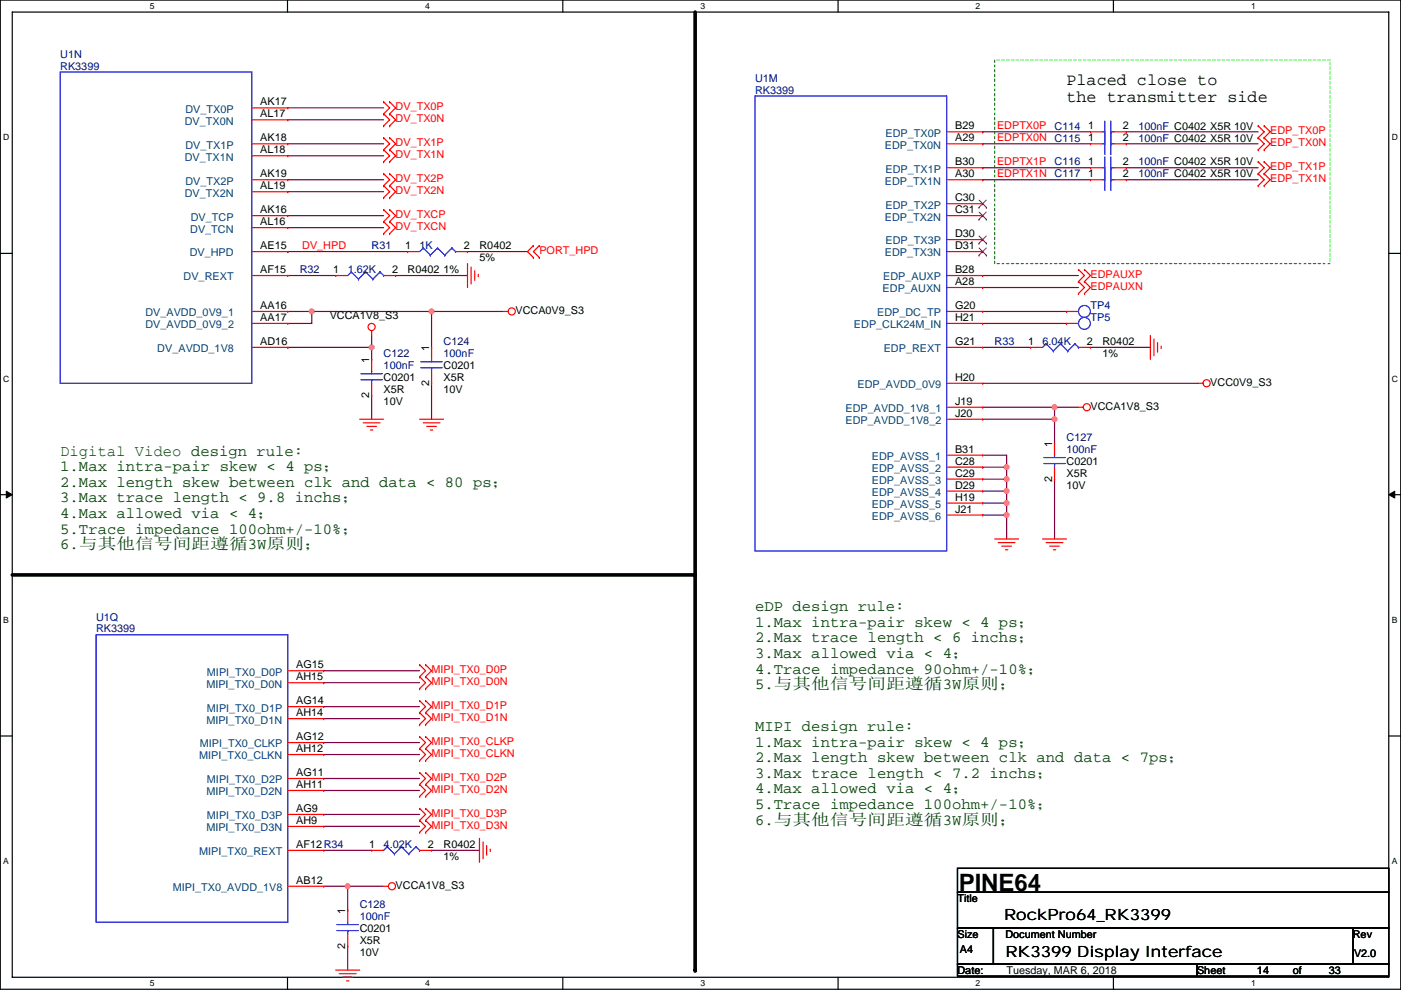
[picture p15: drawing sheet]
<svg xmlns="http://www.w3.org/2000/svg" width="297mm" height="210mm" viewBox="0 0 297 210" stroke-linecap="round" stroke-linejoin="round" font-family="sans-serif">
<defs><g id="words">
<text font-size="5.1" x="203.3" y="188.9">PINE64</text>
<g font-size="3.6">
<text x="226.1" y="18.1">Placed close to</text>
<text x="226.1" y="21.7">the transmitter side</text>
</g>
<g font-size="3.3" fill="#004000">
<text x="12.8" y="96.6">Digital Video design rule:</text>
<text x="12.8" y="99.9">1.Max intra-pair skew &lt; 4 ps；</text>
<text x="12.8" y="103.3">2.Max length skew between clk and data &lt; 80 ps；</text>
<text x="12.8" y="106.6">3.Max trace length &lt; 9.8 inchs；</text>
<text x="12.8" y="109.9">4.Max allowed via &lt; 4；</text>
<text x="12.8" y="113.2">5.Trace impedance 100ohm+/-10%；</text>
<text x="12.8" y="116.5">6.与其他信号间距遵循3W原则；</text>
<text x="160.1" y="129.7">eDP design rule:</text>
<text x="160.1" y="133">1.Max intra-pair skew &lt; 4 ps；</text>
<text x="160.1" y="136.3">2.Max trace length &lt; 6 inchs；</text>
<text x="160.1" y="139.6">3.Max allowed via &lt; 4；</text>
<text x="160.1" y="142.9">4.Trace impedance 90ohm+/-10%；</text>
<text x="160.1" y="146.2">5.与其他信号间距遵循3W原则；</text>
<text x="160.1" y="155.1">MIPI design rule:</text>
<text x="160.1" y="158.4">1.Max intra-pair skew &lt; 4 ps；</text>
<text x="160.1" y="161.7">2.Max length skew between clk and data &lt; 7ps；</text>
<text x="160.1" y="165">3.Max trace length &lt; 7.2 inchs；</text>
<text x="160.1" y="168.3">4.Max allowed via &lt; 4；</text>
<text x="160.1" y="171.6">5.Trace impedance 100ohm+/-10%；</text>
<text x="160.1" y="174.9">6.与其他信号间距遵循3W原则；</text>
</g>
<g font-size="3.3">
<text x="212.9" y="195.2">RockPro64_RK3399</text>
<text x="213.2" y="203.1">RK3399 Display Interface</text>
</g>
<g font-size="2.3" fill="#000080">
<text x="12.8" y="12.2">U1N</text>
<text x="12.8" y="14.8">RK3399</text>
<text x="160.1" y="17.3">U1M</text>
<text x="160.1" y="19.9">RK3399</text>
<text x="223.6" y="27.5">C114</text>
<text x="241.4" y="27.5">100nF C0402 X5R 10V</text>
<text x="223.6" y="35.1">C116</text>
<text x="241.4" y="35.1">100nF C0402 X5R 10V</text>
<text x="241.4" y="30">100nF C0402 X5R 10V</text>
<text x="241.4" y="37.6">100nF C0402 X5R 10V</text>
<text x="78.8" y="52.9">R31</text>
<text x="89" y="52.9">1K</text>
<text x="63.6" y="58">R32</text>
<text x="73.7" y="58">1.62K</text>
<text x="231.2" y="65.6">TP4</text>
<text x="231.2" y="68.1">TP5</text>
<text x="81.3" y="75.7">C122</text>
<text x="94" y="73.2">C124</text>
<text x="94" y="75.7">100nF</text>
<text x="210.9" y="73.2">R33</text>
<text x="221" y="73.2">6.04K</text>
<text x="81.3" y="78.3">100nF</text>
<text x="226.1" y="93.5">C127</text>
<text x="226.1" y="96.1">100nF</text>
<text x="20.4" y="131.6">U1Q</text>
<text x="20.4" y="134.2">RK3399</text>
<text x="81.3" y="179.9">4.02K</text>
<text x="76.3" y="192.6">C128</text>
<text x="76.3" y="195.1">100nF</text>
</g>
<g font-size="2.3" fill="#004080">
<text x="39.3" y="23.9">DV_TX0P</text>
<text x="39.2" y="26.5">DV_TX0N</text>
<text x="187.7" y="29">EDP_TX0P</text>
<text x="39.2" y="34.1">DV_TX1N</text>
<text x="39.3" y="31.5">DV_TX1P</text>
<text x="187.6" y="31.5">EDP_TX0N</text>
<text x="39.2" y="41.7">DV_TX2N</text>
<text x="39.3" y="39.2">DV_TX2P</text>
<text x="187.6" y="39.2">EDP_TX1N</text>
<text x="187.7" y="36.6">EDP_TX1P</text>
<text x="40.4" y="46.8">DV_TCP</text>
<text x="187.6" y="46.8">EDP_TX2N</text>
<text x="187.7" y="44.2">EDP_TX2P</text>
<text x="40.3" y="49.3">DV_TCN</text>
<text x="187.7" y="51.9">EDP_TX3P</text>
<text x="38.9" y="59.5">DV_REXT</text>
<text x="40.2" y="54.4">DV_HPD</text>
<text x="187.3" y="59.5">EDP_AUXP</text>
<text x="187.6" y="54.4">EDP_TX3N</text>
<text x="187.1" y="62">EDP_AUXN</text>
<text x="30.8" y="67.1">DV_AVDD_0V9_1</text>
<text x="30.8" y="69.6">DV_AVDD_0V9_2</text>
<text x="181.1" y="69.6">EDP_CLK24M_IN</text>
<text x="186" y="67.1">EDP_DC_TP</text>
<text x="33.4" y="74.7">DV_AVDD_1V8</text>
<text x="187.4" y="74.7">EDP_REXT</text>
<text x="181.8" y="82.3">EDP_AVDD_0V9</text>
<text x="179.3" y="87.4">EDP_AVDD_1V8_1</text>
<text x="179.3" y="90">EDP_AVDD_1V8_2</text>
<text x="184.8" y="97.6">EDP_AVSS_1</text>
<text x="184.8" y="100.1">EDP_AVSS_2</text>
<text x="184.8" y="102.7">EDP_AVSS_3</text>
<text x="184.8" y="105.2">EDP_AVSS_4</text>
<text x="184.8" y="107.7">EDP_AVSS_5</text>
<text x="184.8" y="110.3">EDP_AVSS_6</text>
<text x="43.9" y="143.3">MIPI_TX0_D0P</text>
<text x="43.7" y="145.8">MIPI_TX0_D0N</text>
<text x="43.7" y="153.5">MIPI_TX0_D1N</text>
<text x="43.9" y="150.9">MIPI_TX0_D1P</text>
<text x="42.2" y="161.1">MIPI_TX0_CLKN</text>
<text x="42.4" y="158.5">MIPI_TX0_CLKP</text>
<text x="43.9" y="166.2">MIPI_TX0_D2P</text>
<text x="43.7" y="168.7">MIPI_TX0_D2N</text>
<text x="43.9" y="173.8">MIPI_TX0_D3P</text>
<text x="43.7" y="176.3">MIPI_TX0_D3N</text>
<text x="42.2" y="181.4">MIPI_TX0_REXT</text>
<text x="36.6" y="189">MIPI_TX0_AVDD_1V8</text>
</g>
<g font-size="2.3">
<text x="55.2" y="22.4">AK17</text>
<text x="55.2" y="24.9">AL17</text>
<text x="55.2" y="30">AK18</text>
<text x="202.5" y="30">A29</text>
<text x="202.5" y="27.4">B29</text>
<text x="230.7" y="27.4">1</text>
<text x="230.7" y="30">1</text>
<text x="238.1" y="27.4">2</text>
<text x="238.1" y="30">2</text>
<text x="55.2" y="32.5">AL18</text>
<text x="202.5" y="35.1">B30</text>
<text x="230.7" y="35.1">1</text>
<text x="238.1" y="35.1">2</text>
<text x="55.2" y="40.1">AL19</text>
<text x="55.2" y="37.6">AK19</text>
<text x="202.5" y="37.6">A30</text>
<text x="230.7" y="37.6">1</text>
<text x="238.1" y="37.6">2</text>
<text x="55.2" y="47.8">AL16</text>
<text x="55.2" y="45.2">AK16</text>
<text x="202.5" y="45.2">C31</text>
<text x="202.5" y="42.7">C30</text>
<text x="55.2" y="52.8">AE15</text>
<text x="85.9" y="52.8">1</text>
<text x="98.4" y="52.8">2</text>
<text x="101.7" y="52.9">R0402</text>
<text x="202.5" y="52.8">D31</text>
<text x="202.5" y="50.3">D30</text>
<text x="55.2" y="57.9">AF15</text>
<text x="70.7" y="57.9">1</text>
<text x="83.1" y="57.9">2</text>
<text x="86.4" y="58">R0402 1%</text>
<text x="101.7" y="55.4">5%</text>
<text x="202.5" y="57.9">B28</text>
<text x="55.2" y="65.5">AA16</text>
<text x="202.5" y="60.5">A28</text>
<text x="202.5" y="65.5">G20</text>
<text x="55.2" y="68.1">AA17</text>
<text x="69.9" y="67.6">VCCA1V8_S3</text>
<text x="109.3" y="66.6">VCCA0V9_S3</text>
<text x="202.5" y="68.1">H21</text>
<text x="55.2" y="73.2">AD16</text>
<text x="78.3" y="77" transform="rotate(-90 78.3 77)">1</text>
<text x="91" y="74.4" transform="rotate(-90 91 74.4)">1</text>
<text x="202.5" y="73.2">G21</text>
<text x="218" y="73.2">1</text>
<text x="230.4" y="73.2">2</text>
<text x="233.7" y="73.2">R0402</text>
<text x="233.7" y="75.7">1%</text>
<text x="81.3" y="80.8">C0201</text>
<text x="81.3" y="83.4">X5R</text>
<text x="91" y="81.8" transform="rotate(-90 91 81.8)">2</text>
<text x="94" y="78.3">C0201</text>
<text x="94" y="80.8">X5R</text>
<text x="94" y="83.4">10V</text>
<text x="202.5" y="80.8">H20</text>
<text x="256.6" y="81.8">VCC0V9_S3</text>
<text x="78.3" y="84.4" transform="rotate(-90 78.3 84.4)">2</text>
<text x="81.3" y="85.9">10V</text>
<text x="202.5" y="85.9">J19</text>
<text x="202.5" y="88.4">J20</text>
<text x="231.2" y="86.9">VCCA1V8_S3</text>
<text x="223.1" y="94.8" transform="rotate(-90 223.1 94.8)">1</text>
<text x="202.5" y="96">B31</text>
<text x="202.5" y="98.6">C28</text>
<text x="202.5" y="101.1">C29</text>
<text x="226.1" y="98.6">C0201</text>
<text x="226.1" y="101.1">X5R</text>
<text x="202.5" y="103.6">D29</text>
<text x="202.5" y="106.2">H19</text>
<text x="223.1" y="102.2" transform="rotate(-90 223.1 102.2)">2</text>
<text x="226.1" y="103.7">10V</text>
<text x="202.5" y="108.7">J21</text>
<text x="62.8" y="141.7">AG15</text>
<text x="62.8" y="149.4">AG14</text>
<text x="62.8" y="144.3">AH15</text>
<text x="62.8" y="151.9">AH14</text>
<text x="62.8" y="157">AG12</text>
<text x="62.8" y="159.5">AH12</text>
<text x="62.8" y="164.6">AG11</text>
<text x="62.8" y="167.1">AH11</text>
<text x="62.8" y="172.2">AG9</text>
<text x="62.8" y="179.8">AF12R34</text>
<text x="62.8" y="174.8">AH9</text>
<text x="78.3" y="179.8">1</text>
<text x="90.7" y="179.8">2</text>
<text x="94" y="179.9">R0402</text>
<text x="94" y="182.4">1%</text>
<text x="62.8" y="187.5">AB12</text>
<text x="83.9" y="188.5">VCCA1V8_S3</text>
<text x="203" y="191.3">Title</text>
<text x="73.2" y="193.8" transform="rotate(-90 73.2 193.8)">1</text>
<text x="76.3" y="197.7">C0201</text>
<text x="73.2" y="201.2" transform="rotate(-90 73.2 201.2)">2</text>
<text x="76.3" y="200.2">X5R</text>
<text x="76.3" y="202.7">10V</text>
<text x="203" y="198.9">Size</text>
<text x="203.5" y="202.2">A4</text>
<text x="213.2" y="198.9">Document Number</text>
<text x="286.8" y="198.9">Rev</text>
<text x="287.1" y="203">V2.0</text>
<text x="203" y="206.5">Date:</text>
<text x="213.4" y="206.5">Tuesday, MAR 6, 2018</text>
<text x="253.8" y="206.5">Sheet</text>
<text x="266.5" y="206.5">14</text>
<text x="274.1" y="206.5">of</text>
<text x="281.7" y="206.5">33</text>
</g>
<g font-size="2.3" fill="#f00">
<text x="83.9" y="23.4">DV_TX0P</text>
<text x="83.9" y="26">DV_TX0N</text>
<text x="211.4" y="30">EDPTX0N C115</text>
<text x="211.4" y="27.5">EDPTX0P</text>
<text x="269.3" y="28.5">EDP_TX0P</text>
<text x="83.9" y="31">DV_TX1P</text>
<text x="83.9" y="33.6">DV_TX1N</text>
<text x="211.4" y="35.1">EDPTX1P</text>
<text x="269.3" y="31">EDP_TX0N</text>
<text x="83.9" y="38.7">DV_TX2P</text>
<text x="83.9" y="41.2">DV_TX2N</text>
<text x="211.4" y="37.6">EDPTX1N C117</text>
<text x="269.3" y="38.7">EDP_TX1N</text>
<text x="269.3" y="36.1">EDP_TX1P</text>
<text x="83.9" y="46.3">DV_TXCP</text>
<text x="64.1" y="52.7">DV_HPD</text>
<text x="83.9" y="48.8">DV_TXCN</text>
<text x="114.4" y="53.9">PORT_HPD</text>
<text x="231.2" y="59">EDPAUXP</text>
<text x="231.2" y="61.5">EDPAUXN</text>
<text x="91.5" y="142.8">MIPI_TX0_D0P</text>
<text x="91.5" y="145.3">MIPI_TX0_D0N</text>
<text x="91.5" y="150.4">MIPI_TX0_D1P</text>
<text x="91.5" y="153">MIPI_TX0_D1N</text>
<text x="91.5" y="158">MIPI_TX0_CLKP</text>
<text x="91.5" y="160.6">MIPI_TX0_CLKN</text>
<text x="91.5" y="165.7">MIPI_TX0_D2P</text>
<text x="91.5" y="173.3">MIPI_TX0_D3P</text>
<text x="91.5" y="168.2">MIPI_TX0_D2N</text>
<text x="91.5" y="175.8">MIPI_TX0_D3N</text>
</g>
<g font-size="1.8">
<text x="31.8" y="1.9">5</text>
<text x="90.1" y="1.9">4</text>
<text x="148.5" y="1.9">3</text>
<text x="206.9" y="1.9">2</text>
<text x="265.2" y="1.9">1</text>
<text x=".7" y="29.8">D</text>
<text x="295.1" y="29.8">D</text>
<text x=".7" y="81">C</text>
<text x="295.1" y="81">C</text>
<text x=".7" y="132.1">B</text>
<text x="295.1" y="132.1">B</text>
<text x=".7" y="183.3">A</text>
<text x="295.1" y="183.3">A</text>
<text x="31.8" y="209.2">5</text>
<text x="90.1" y="209.2">4</text>
<text x="148.5" y="209.2">3</text>
<text x="206.9" y="209.2">2</text>
<text x="265.2" y="209.2">1</text>
</g>
</g></defs>
<path d="M.1 0h296.9v209.8h-296.9zM2.6 2.6h291.8v204.7h-291.8z" fill="none" stroke="#000" stroke-width=".25"/>
<g fill="#fff">
<path d="M31.8 .3h1v2h-1z"/>
<path d="M31.8 207.5h1v2.1h-1z"/>
</g>
<path d="M61 0v2.6M61 207.3v2.5" fill="none" stroke="#000" stroke-width=".25"/>
<g fill="#fff">
<path d="M90.1 .3h1v2h-1z"/>
<path d="M90.1 207.5h1v2.1h-1z"/>
</g>
<path d="M119.3 0v2.6M119.3 207.3v2.5" fill="none" stroke="#000" stroke-width=".25"/>
<g fill="#fff">
<path d="M148.5 .3h1v2h-1z"/>
<path d="M148.5 207.5h1v2.1h-1z"/>
</g>
<path d="M177.7 0v2.6M177.7 207.3v2.5" fill="none" stroke="#000" stroke-width=".25"/>
<g fill="#fff">
<path d="M206.9 .3h1v2h-1z"/>
<path d="M206.9 207.5h1v2.1h-1z"/>
</g>
<path d="M236.1 0v2.6M236.1 207.3v2.5" fill="none" stroke="#000" stroke-width=".25"/>
<g fill="#fff">
<path d="M265.2 .3h1v2h-1z"/>
<path d="M265.2 207.5h1v2.1h-1z"/>
<path d="M.7 28.2h1.3v2h-1.3z"/>
<path d="M295.1 28.2h1.3v2h-1.3z"/>
<path d="M.7 79.3h1.3v2.1h-1.3z"/>
<path d="M295.1 79.3h1.3v2.1h-1.3z"/>
</g>
<path d="M.1 53.7h2.5M294.4 53.7h2.6" fill="none" stroke="#000" stroke-width=".25"/>
<g fill="#fff">
<path d="M.7 130.5h1.2v2h-1.2z"/>
<path d="M295.1 130.5h1.2v2h-1.2z"/>
</g>
<path d="M.1 104.9h2.5M294.4 104.9h2.6" fill="none" stroke="#000" stroke-width=".25"/>
<path d="M1.3 104.2l1.3 .7-1.3 .7zM294.4 104.9l1.3-.7v1.4z" fill="#000" stroke="#000" stroke-width=".21"/>
<g fill="#fff">
<path d="M.7 181.7h1.2v2h-1.2z"/>
<path d="M295.1 181.7h1.2v2h-1.2z"/>
</g>
<path d="M.1 156.1h2.5M294.4 156.1h2.6M203 184.2h91.4v5.1h-91.4zM203 189.3h91.4v7.6h-91.4zM203 196.9h7.6v7.6h-7.6zM210.6 196.9h76.2v7.6h-76.2zM286.8 196.9h7.6v7.6h-7.6zM203 204.5h50.8v2.5h-50.8zM253.8 204.5h40.6v2.5h-40.6z" fill="none" stroke="#000" stroke-width=".25"/>
<path d="M147.4 2.6v203.2M2.6 121.9h144.8M147.4 205.8h.1" fill="none" stroke="#000" stroke-width=".76"/>
<path d="M210.9 12.7h71.1v43.2h-71.1z" fill="none" stroke="#0f0" stroke-width=".25" stroke-dasharray=".5 .5"/>
<g fill="none" stroke="#800040" stroke-width=".25">
<path d="M61 38.1h20.3M61 22.9h20.3M61 25.4h20.3M61 30.5h20.3M61 33h20.3M208.3 30.5h.1M208.3 30.5h22.9M208.3 28h.1M208.3 38.1h.1M208.3 28h22.9M208.3 38.1h22.9M208.3 35.6h.1"/>
<path d="M208.3 35.6h22.9M238.8 30.5h28M238.8 28h28M238.8 38.1h28M238.8 35.6h28M61 53.4h.1M61 53.4h25.4M61 58.4h10.2M61 40.7h20.3M61 45.7h20.3M61 48.3h20.3M83.9 58.4h15.2"/>
<path d="M99.1 53.4h12.7M208.3 58.4h20.4M61 66.1h5.1M61 73.7h.1M61 73.7h17.8M66.1 66.1v2.5h-5.1M66.1 66.1h.1M66.1 66.1h25.4M78.8 73.7v2.5M78.8 71.1v2.6M106.7 66.1h-15.2v7.6M208.3 73.7h10.2"/>
<path d="M208.3 61h20.4M208.3 66.1h17.8M208.3 68.6h17.8M226.1 68.6h.1M231.2 73.7h12.7M78.8 83.8v5.1M91.5 81.3v7.6M208.3 99.1h.1M208.3 81.3h45.8M208.3 86.4h15.3v2.5M208.3 88.9h15.3v5.1M208.3 99.1h5.1"/>
<path d="M208.3 96.5h5.1v2.6M213.4 99.1h.1M213.4 99.1v2.5M223.6 88.9h.1M223.6 86.4h.1M223.6 86.4h5.1M208.3 101.6h5.1M208.3 104.2h5.1M208.3 106.7h5.1M208.3 109.2h5.1M213.4 101.6v2.6M213.4 104.2h.1"/>
<path d="M213.4 106.7h.1M213.4 109.2v5.1M213.4 104.2v5M223.6 101.6v12.7M68.6 157.5h20.4M68.6 152.4h20.4M68.6 149.9h20.4M68.6 144.8h20.4M68.6 142.3h20.4M68.6 175.3h20.4M68.6 172.7h20.4M68.6 167.7h20.4"/>
<path d="M68.6 165.1h20.4M68.6 160h20.4M68.6 180.4h10.2M68.6 188h5.1M73.7 188v5.1M73.7 188h.1M73.7 188h7.6M91.5 180.4h10.2M73.7 200.7v5.1"/>
</g>
<g fill="#f0f" stroke="#f0f" stroke-width=".25">
<circle cx="78.8" cy="73.7" r=".5"/>
<circle cx="213.4" cy="99.1" r=".5"/>
<circle cx="213.4" cy="101.6" r=".5"/>
<circle cx="213.4" cy="104.1" r=".5"/>
<circle cx="213.4" cy="109.2" r=".5"/>
<circle cx="213.4" cy="106.7" r=".5"/>
<circle cx="91.5" cy="66" r=".5"/>
<circle cx="66.1" cy="66" r=".5"/>
<circle cx="223.6" cy="88.9" r=".5"/>
<circle cx="223.6" cy="86.4" r=".5"/>
<circle cx="73.7" cy="188" r=".5"/>
</g>
<g fill="none" stroke="#f00" stroke-width=".25">
<path d="M53.4 38.1h7.6M53.4 30.5h7.6M53.4 33h7.6M53.4 22.9h7.6M53.4 25.4h7.6M61 38.1h.1M61 30.5h.1M61 33h.1M61 22.9h.1M61 25.4h.1M81.3 26.7h.1M81.3 24.2h.1"/>
<path d="M81.3 24.2l1.3 1.2-1.3 1.3M81.3 21.6h.1M81.3 31.8h.1M81.3 29.2h.1M81.3 34.3h.1M81.3 39.4h.1M81.3 36.9h.1M81.3 21.6l1.3 1.3-1.3 1.3M81.3 29.2l1.3 1.3-1.3 1.3M81.3 31.8l1.3 1.2-1.3 1.3M81.3 36.9l1.3 1.2-1.3 1.3M81.3 39.4l1.3 1.3-1.3 1.2"/>
<path d="M82.6 21.6h.1M82.6 31.8h.1M82.6 29.2h.1M82.6 34.3h.1M82.6 39.4h.1M82.6 36.9h.1M82.6 21.6l1.3 1.3-1.3 1.3M82.6 29.2l1.3 1.3-1.3 1.3M82.6 31.8l1.3 1.2-1.3 1.3M82.6 36.9l1.3 1.2-1.3 1.3M82.6 39.4l1.3 1.3-1.3 1.2M82.6 26.7h.1"/>
<path d="M82.6 24.2h.1M82.6 24.2l1.3 1.2-1.3 1.3M200.7 35.6h7.6M200.7 38.1h7.6M200.7 30.5h7.6M200.7 28h7.6M208.3 38.1h.1M208.3 35.6h.1M208.3 28h.1M208.3 30.5h.1M231.2 35.6h.1M231.2 28h.1"/>
<path d="M231.2 30.5h.1M231.2 38.1h.1M231.2 35.6h2.5M231.2 38.1h2.5M231.2 30.5h2.5M231.2 28h2.5M236.3 35.6h2.5M236.3 38.1h2.5M236.3 30.5h2.5M236.3 28h2.5M238.8 35.6h.1M238.8 28h.1"/>
<path d="M238.8 30.5h.1M238.8 38.1h.1M266.8 31.8h.1M266.8 29.2h.1M266.8 26.7h.1M266.8 39.4h.1M266.8 36.9h.1M266.8 34.3h.1M266.8 29.2l1.2 1.3-1.2 1.3M266.8 26.7l1.2 1.3-1.2 1.2M266.8 36.9l1.2 1.2-1.2 1.3M266.8 34.3l1.2 1.3-1.2 1.3"/>
<path d="M268 31.8h.1M268 29.2h.1M268 26.7h.1M268 39.4h.1M268 36.9h.1M268 34.3h.1M268 29.2l1.3 1.3-1.3 1.3M268 26.7l1.3 1.3-1.3 1.2M268 36.9l1.3 1.2-1.3 1.3M268 34.3l1.3 1.3-1.3 1.3M53.4 40.7h7.6M53.4 48.3h7.6"/>
<path d="M53.4 45.7h7.6M53.4 58.4h7.6M53.4 53.4h7.6M61 40.7h.1M61 48.3h.1M61 45.7h.1M61 58.4h.1M61 53.4h.1M71.2 58.4h.1M71.2 58.4h2.5M81.3 41.9h.1M81.3 47h.1"/>
<path d="M81.3 44.5h.1M81.3 49.6h.1M81.3 44.5l1.3 1.2-1.3 1.3M81.3 47l1.3 1.3-1.3 1.3M81.3 58.4h2.6M82.6 41.9h.1M82.6 47h.1M82.6 44.5h.1M82.6 49.6h.1M82.6 44.5l1.3 1.2-1.3 1.3M82.6 47l1.3 1.3-1.3 1.3M83.9 58.4h.1"/>
<path d="M86.4 53.4h.1M86.4 53.4h2.6M96.6 53.4h2.5M99.1 53.4h.1M99.1 55.9v5.1M99.9 56.7v3.5M100.6 57.4v2.1M101.4 58.2v.5M113.1 52.1h.1M113.1 54.6h.1M113.1 52.1l-1.3 1.3 1.3 1.2M114.4 54.6h.1"/>
<path d="M114.4 52.1h.1M114.4 52.1l-1.3 1.3 1.3 1.2M200.7 45.7h7.6M200.7 58.4h7.6M200.7 53.4h7.6M200.7 50.8h7.6M200.7 43.2h7.6M208.3 58.4h.1M208.3 50.8h.1M208.3 53.4h.1M208.3 45.7h.1M208.3 43.2h.1"/>
<path d="M228.7 59.7h.1M228.7 57.2h.1M228.7 59.7l1.2 1.3-1.2 1.3M228.7 57.2l1.2 1.2-1.2 1.3M229.9 59.7h.1M229.9 57.2h.1M229.9 59.7l1.3 1.3-1.3 1.3M229.9 57.2l1.3 1.2-1.3 1.3M53.4 66.1h7.6M53.4 73.7h7.6M53.4 68.6h7.6M61 66.1h.1"/>
<path d="M61 73.7h.1M61 68.6h.1M78.8 70.1v1M78.8 76.2h.1M78.8 76.2v2.6M91.5 73.7h.1M91.5 73.7v2.5M91.5 78.8v2.5M106.7 66.1h1.1M200.7 66.1h7.6M200.7 73.7h7.6M200.7 68.6h7.6"/>
<path d="M200.7 61h7.6M208.3 66.1h.1M208.3 61h.1M208.3 68.6h.1M208.3 73.7h.1M218.5 73.7h.1M218.5 73.7h2.5M226.1 66.1h.1M226.1 68.6h.1M226.1 66.1h2.6M226.1 68.6h2.6M228.7 62.3h.1"/>
<path d="M228.7 73.7h2.5M229.9 62.3h.1M231.2 73.7h.1M243.9 71.1v5.1M244.7 71.9v3.6M245.4 72.7v2M246.2 73.4v.5M76.3 88.9h5M77 89.7h3.6M77.8 90.4h2M78.5 91.2h.6M78.8 83.8h.1"/>
<path d="M78.8 81.3v2.5M89 88.9h5M89.7 89.7h3.6M90.5 90.4h2M91.2 91.2h.6M91.5 81.3h.1M200.7 86.4h7.6M200.7 88.9h7.6M200.7 81.3h7.6M200.7 96.5h7.6M200.7 99.1h7.6M208.3 86.4h.1"/>
<path d="M208.3 88.9h.1M208.3 81.3h.1M208.3 96.5h.1M208.3 99.1h.1M223.6 94h.1M223.6 94v2.5M223.6 99.1v2.5M228.7 86.4h1M254.1 81.3h1M200.7 101.6h7.6M200.7 104.2h7.6M200.7 106.7h7.6"/>
<path d="M200.7 109.2h7.6M208.3 101.6h.1M208.3 104.2h.1M208.3 106.7h.1M208.3 109.2h.1M210.9 114.3h5.1M211.6 115.1h3.6M212.4 115.8h2M213.2 116.6h.5M221 114.3h5.1M221.8 115.1h3.6M222.6 115.8h2"/>
<path d="M223.3 116.6h.5M223.6 101.6h.1M61 142.3h7.6M61 144.8h7.6M61 149.9h7.6M61 152.4h7.6M61 157.5h7.6M68.6 142.3h.1M68.6 144.8h.1M68.6 149.9h.1M68.6 152.4h.1M68.6 157.5h.1"/>
<path d="M89 151.2h.1M89 148.6h.1M89 153.7h.1M89 158.8h.1M89 156.2h.1M89 143.5h.1M89 141h.1M89 146.1h.1M89 148.6l1.2 1.3-1.2 1.3M89 151.2l1.2 1.2-1.2 1.3M89 156.2l1.2 1.3-1.2 1.3M89 158.8l1.2 1.2-1.2 1.3"/>
<path d="M89 141l1.2 1.3-1.2 1.2M89 143.5l1.2 1.3-1.2 1.3M90.2 151.2h.1M90.2 148.6h.1M90.2 153.7h.1M90.2 158.8h.1M90.2 156.2h.1M90.2 143.5h.1M90.2 141h.1M90.2 146.1h.1M90.2 148.6l1.3 1.3-1.3 1.3M90.2 151.2l1.3 1.2-1.3 1.3"/>
<path d="M90.2 156.2l1.3 1.3-1.3 1.3M90.2 158.8l1.3 1.2-1.3 1.3M90.2 141l1.3 1.3-1.3 1.2M90.2 143.5l1.3 1.3-1.3 1.3M61 165.1h7.6M61 167.7h7.6M61 172.7h7.6M61 175.3h7.6M61 160h7.6M68.6 165.1h.1M68.6 167.7h.1M68.6 172.7h.1"/>
<path d="M68.6 175.3h.1M68.6 160h.1M89 176.6h.1M89 174h.1M89 171.5h.1M89 168.9h.1M89 166.4h.1M89 163.9h.1M89 161.3h.1M89 174l1.2 1.3-1.2 1.3M89 171.5l1.2 1.2-1.2 1.3M89 166.4l1.2 1.3-1.2 1.2"/>
<path d="M89 163.9l1.2 1.2-1.2 1.3M90.2 176.6h.1M90.2 174h.1M90.2 171.5h.1M90.2 168.9h.1M90.2 166.4h.1M90.2 163.9h.1M90.2 161.3h.1M90.2 174l1.3 1.3-1.3 1.3M90.2 171.5l1.3 1.2-1.3 1.3M90.2 166.4l1.3 1.3-1.3 1.2M90.2 163.9l1.3 1.2-1.3 1.3"/>
<path d="M101.7 177.8v5.1M102.4 178.6v3.5M103.2 179.3v2.1M61 180.4h7.6M61 188h7.6M68.6 180.4h.1M68.6 188h.1M73.7 193.1h.1M73.7 193.1v2.5M73.7 198.1v2.6M78.8 180.4h.1M78.8 180.4h2.5"/>
<path d="M81.3 188h1.1M89 180.4h2.5M91.5 180.4h.1M103.9 180.1v.5M71.2 205.8h5.1M71.9 206.5h3.6M72.7 207.3h2M73.5 208h.5M73.7 200.7h.1"/>
<circle cx="78.8" cy="69.3" r=".76"/>
<circle cx="108.5" cy="66" r=".76"/>
<circle cx="230.4" cy="86.4" r=".76"/>
<circle cx="255.8" cy="81.3" r=".76"/>
<circle cx="83.1" cy="188" r=".76"/>
</g>
<g fill="none" stroke="#00f" stroke-width=".25">
<path d="M12.8 15.3h40.6v66h-40.6zM160.1 20.3h40.6v96.6h-40.6zM233.7 35.6h.5M233.7 28h.5M233.7 30.5h.5M233.7 38.1h.5M234.2 33.3v4.6M234.2 25.7v4.5M234.2 28.2v4.6M234.2 35.8v4.6M235.5 33.3v4.6M235.5 35.6h.1"/>
<path d="M235.5 25.7v4.5M235.5 28h.1M235.5 28.2v4.6M235.5 30.5h.1M235.5 35.8v4.6M235.5 38.1h.1M235.5 35.6h.8M235.5 28h.8M235.5 30.5h.8M235.5 38.1h.8M74.5 57.7h.1M74.5 57.7l-.8 .7"/>
<path d="M74.5 57.7l1.5 1.5M76 59.2h.1M77.5 57.7h.1M77.5 57.7l-1.5 1.5M77.5 57.7l1.6 1.5M79.1 59.2h.1M80.6 57.7h.1M80.6 57.7l-1.5 1.5M80.6 57.7l.7 .7M81.3 58.4h.1M89.7 52.6h.1M89.7 52.6l-.7 .8"/>
<path d="M89.7 52.6l1.5 1.5M91.2 54.1h.1M92.8 52.6h.1M92.8 52.6l-1.6 1.5M92.8 52.6l1.5 1.5M94.3 54.1h.1M95.8 52.6h.1M95.8 52.6l-1.5 1.5M95.8 52.6l.8 .8M96.6 53.4h.1M76.5 79.3h4.6M78.8 78.8v.5"/>
<path d="M89.2 78h4.6M89.2 76.7h4.6M91.5 76.2v.5M91.5 78h.1M91.5 78v.8M221.8 72.9h.1M221.8 72.9l-.8 .8M221.8 72.9l1.5 1.5M223.3 74.4h.1M224.8 72.9h.1M224.8 72.9l-1.5 1.5M224.8 72.9l1.6 1.5"/>
<path d="M226.4 74.4h.1M227.9 72.9h.1M227.9 72.9l-1.5 1.5M227.9 72.9l.8 .8M228.7 73.7h.1M76.5 80.5h4.6M78.8 80.5h.1M78.8 80.5v.8M221.3 98.3h4.6M221.3 97h4.6M223.6 96.5v.5M223.6 98.3h.1"/>
<path d="M223.6 98.3v.8M20.4 134.6h40.6v61h-40.6zM82.1 179.6h.1M82.1 179.6l-.8 .8M82.1 179.6l1.5 1.5M85.2 179.6h.1M85.2 179.6l-1.6 1.5M85.2 179.6l1.5 1.5M88.2 179.6h.1M88.2 179.6l-1.5 1.5M88.2 179.6l.8 .8M71.4 197.4h4.6"/>
<path d="M71.4 196.1h4.6M73.7 195.6v.5M73.7 197.4h.1M73.7 197.4v.7M83.6 181.1h.1M86.7 181.1h.1M89 180.4h.1"/>
<circle cx="229.9" cy="68.6" r="1.26"/>
<circle cx="229.9" cy="66" r="1.26"/>
</g>
<g fill="none" stroke="#804000" stroke-width=".21">
<path d="M207.6 51.6h.1M207.6 54.1h.1M207.6 46.5h.1M207.6 44h.1M207.6 50.1l1.5 1.5M207.6 52.6l1.5 1.5M207.6 45l1.5 1.5M207.6 42.4l1.5 1.6M209.1 50.1l-1.5 1.5M209.1 52.6l-1.5 1.5M209.1 45l-1.5 1.5M209.1 42.4l-1.5 1.6"/>
<path d="M209.1 51.6h.1M209.1 54.1h.1M209.1 46.5h.1M209.1 44h.1"/>
</g>
<use href="#words"/>
</svg>
